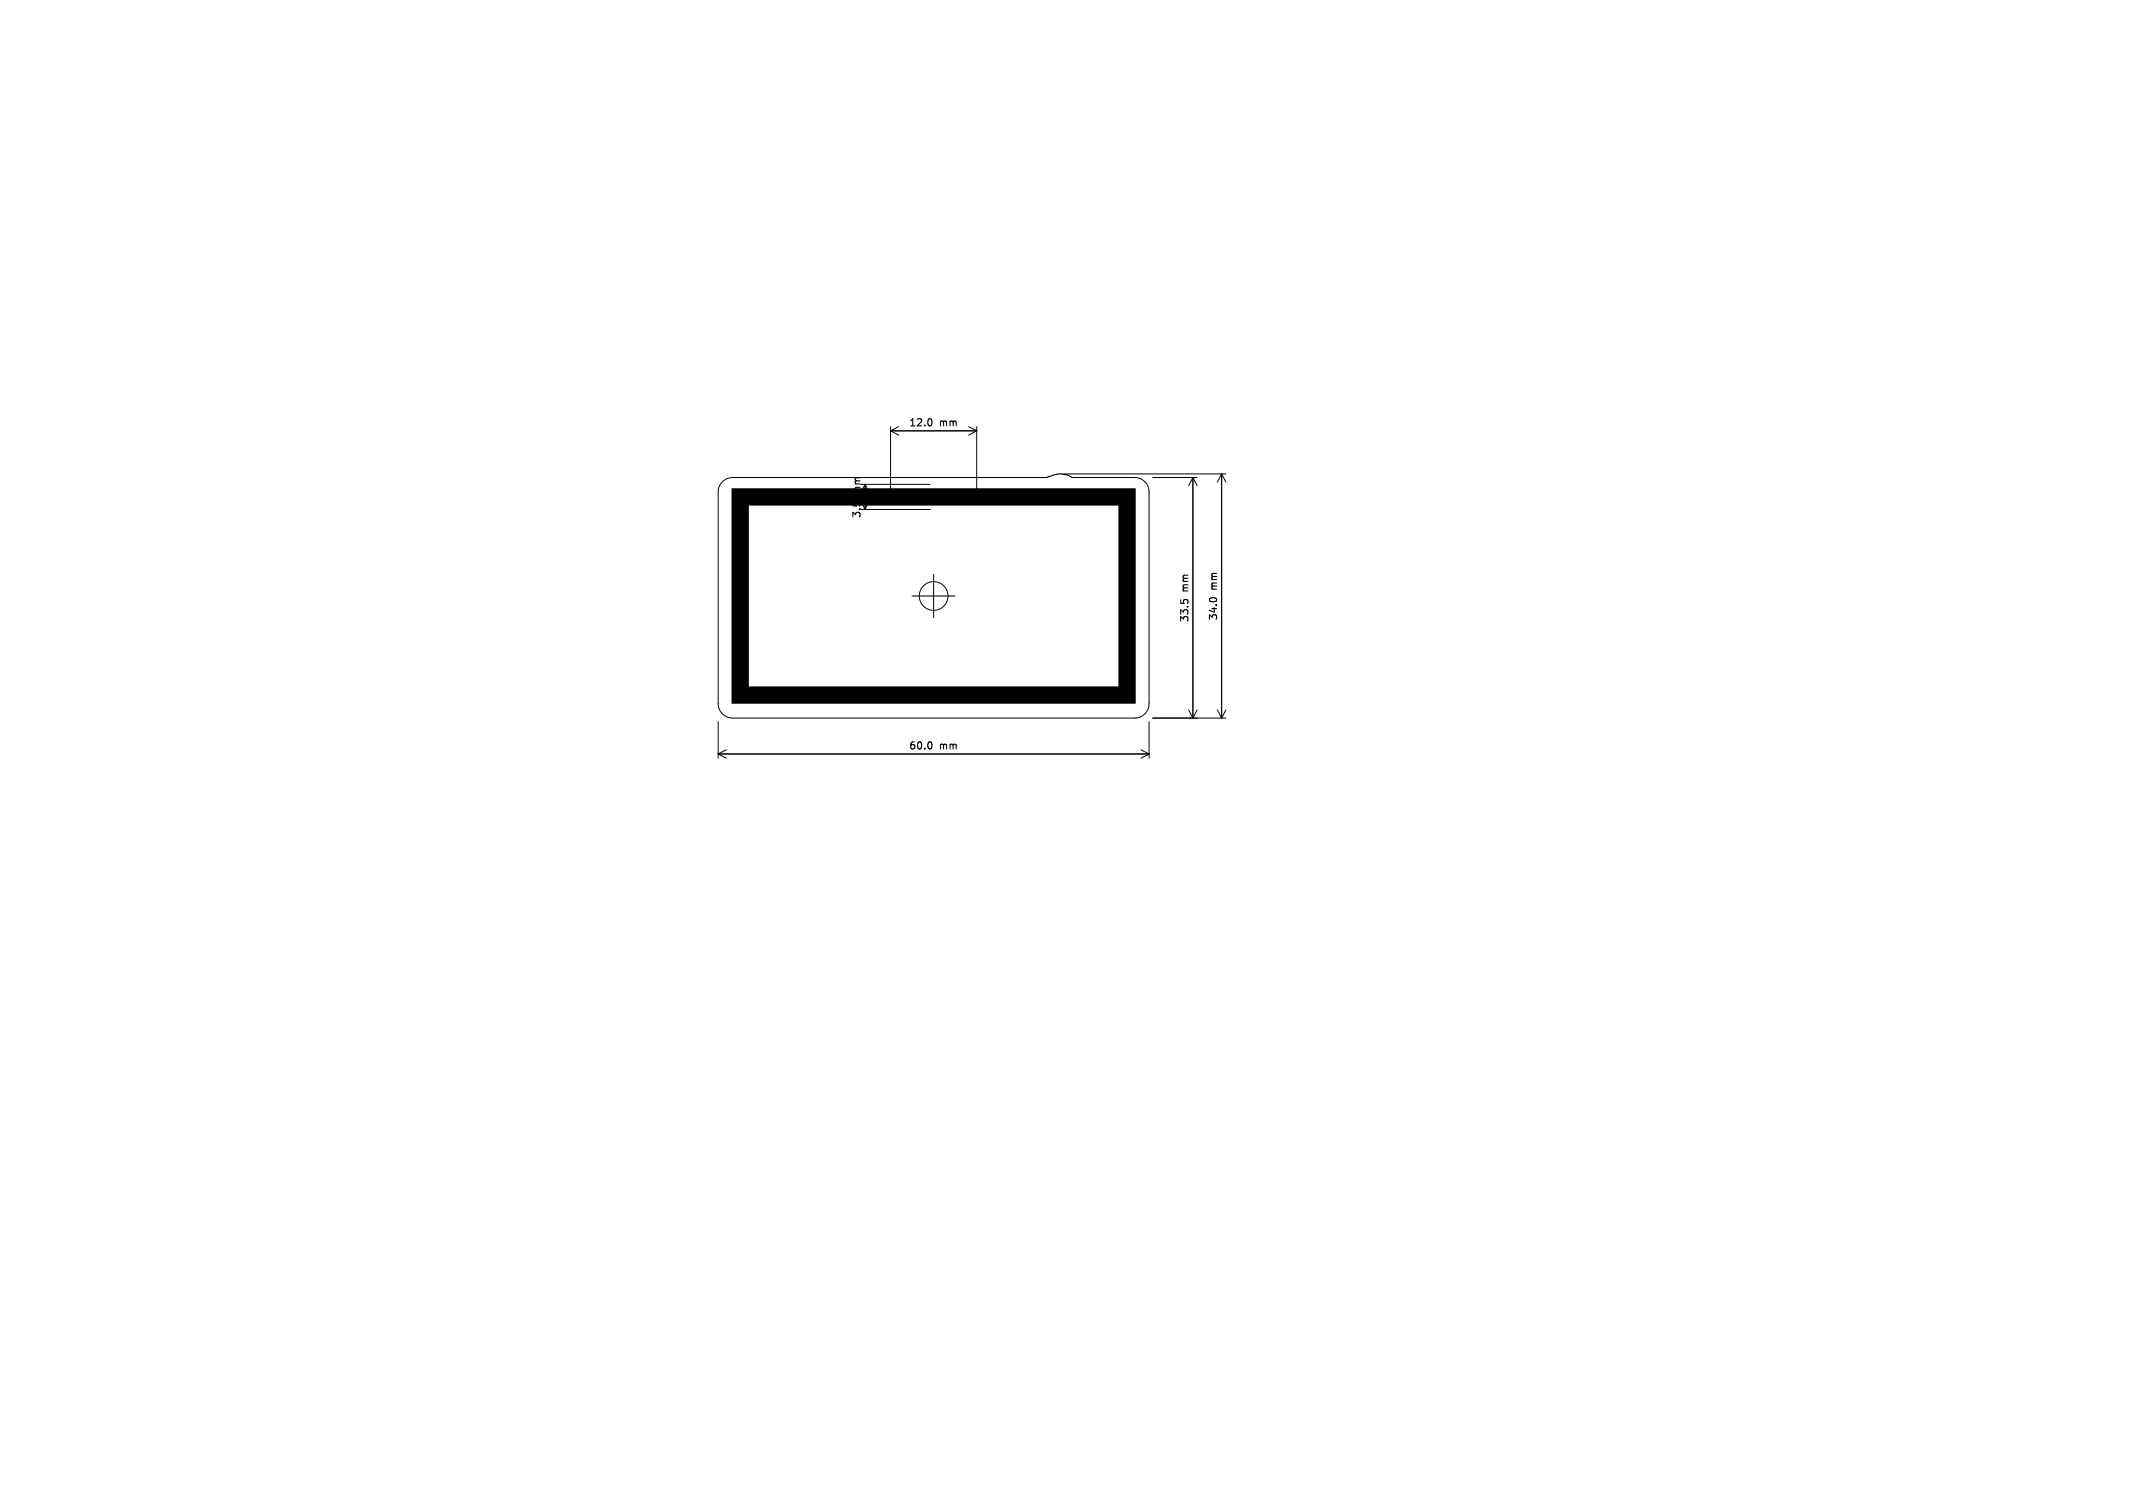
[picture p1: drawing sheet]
<svg xmlns="http://www.w3.org/2000/svg" width="297mm" height="210mm" viewBox="0 0 297 210" stroke-linecap="round" stroke-linejoin="round" font-family="sans-serif">
<defs><g id="words">
<g font-size="1.4">
<text x="126.5" y="59.6">12.0</text>
<text x="130.8" y="59.6">mm</text>
<text x="120" y="68.8" transform="rotate(-90 120 68.8)">mm</text>
<text x="120" y="72.2" transform="rotate(-90 120 72.2)">3.5</text>
<text x="165.7" y="82.4" transform="rotate(-90 165.7 82.4)">mm</text>
<text x="169.7" y="82.2" transform="rotate(-90 169.7 82.2)">mm</text>
<text x="165.7" y="86.8" transform="rotate(-90 165.7 86.8)">33.5</text>
<text x="169.7" y="86.5" transform="rotate(-90 169.7 86.5)">34.0</text>
<text x="126.5" y="104.6">60.0</text>
<text x="130.8" y="104.6">mm</text>
</g>
</g></defs>
<path d="M101.9 68h56.2v30h-56.2v-27.6h2.4v25.2h51.4v-25.2h-53.8z" fill="#000"/>
<g fill="none" stroke="#000" stroke-width=".14">
<path d="M124 59.4v9.2M124 60h12M124 60l1.1 .6M125.1 59.4l-1.1 .6M134.9 59.4l1.1 .6M136 59.4v9.4M136 60l-1.1 .6M100.7 67l.7-.4 .6-.1h43.7a3.4 3.4 0 0 1 3.5 0h8.8a2 2 0 0 1 2 2v29.5a2 2 0 0 1-2 2h-56a2 2 0 0 1-2-2v-29.5l.2-.8zM119.9 71h9.6M119.9 67.4h9.6M119.9 69.8l.6 1.2M121 68.6l-.5-1.2v3.6"/>
<path d="M121 69.8l-.5 1.2M148.1 66h22.6M160.5 66.5h6.2M166.1 66.5v33.5M166.1 66.5l.6 1.1M166.1 66.5l-.6 1.1M170.1 66v34M170.1 66l.6 1.1M170.1 66l-.6 1.1M127 83h6M130 80v6M165.5 98.9l.6 1.1"/>
<path d="M166.7 98.9l-.6 1.1M169.5 98.9l.6 1.1M170.7 98.9l-.6 1.1M100 100.5v5.1M100 105h60M100 105l1.1 .6M101.1 104.4l-1.1 .6M158.9 104.4l1.1 .6M160 100.5v5.1M160 105l-1.1 .6M160.5 100h10.2"/>
<circle cx="130" cy="83" r="2"/>
</g>
<path d="M129.6 58.4l.2 .3-.2 .6M164.4 83.5v.5M164.8 83.7l.2-.2h.2l.2 .2M168.5 83.4l.3-.2 .6 .2M129.6 103.4l.2 .3-.2 .6" fill="none" stroke="#000" stroke-width=".15"/>
<use href="#words"/>
</svg>
